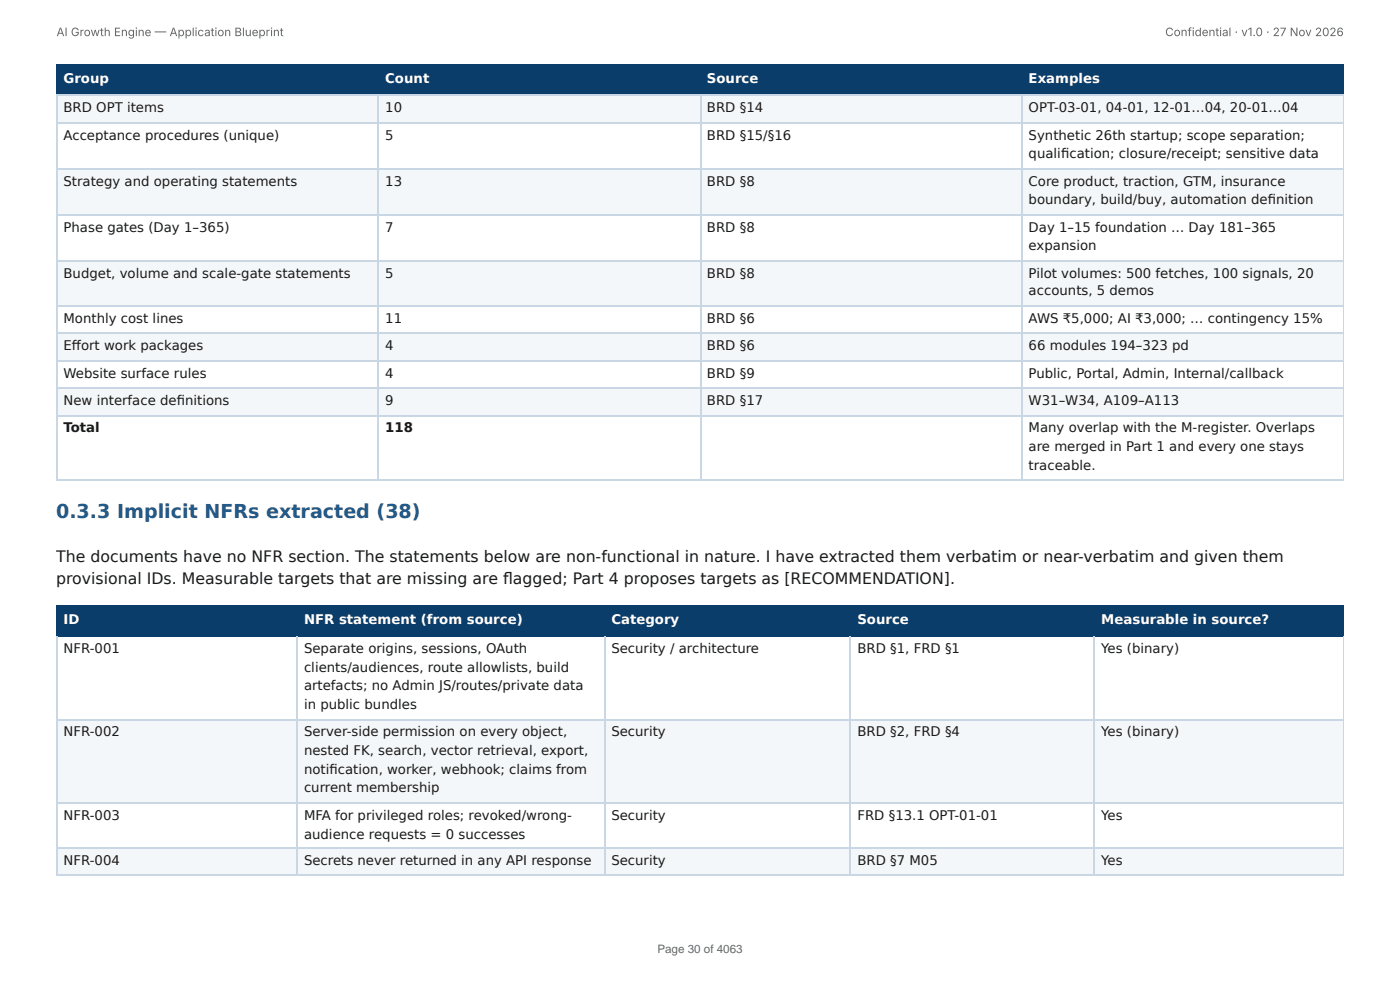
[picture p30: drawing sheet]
<svg xmlns="http://www.w3.org/2000/svg" width="297mm" height="210mm" viewBox="0 0 297 210" stroke-linecap="round" stroke-linejoin="round" font-family="sans-serif">
<defs><g id="words">
<text font-size="4.1" fill="#1f5a8c" x="11.9" y="110.1">0.3.3 Implicit NFRs extracted (38)</text>
<g font-size="3.3" fill="#1a1a1a">
<text x="11.9" y="119.3">The documents have no NFR section. The statements below are non-functional in nature. I have extracted them verbatim or near-verbatim and given them</text>
<text x="11.9" y="124.1">provisional IDs. Measurable targets that are missing are fl agged; Part 4 proposes targets as [RECOMMENDATION].</text>
</g>
<g font-size="2.8" fill="#fff">
<text x="13.5" y="17.7">Group</text>
<text x="81.8" y="17.7">Count</text>
<text x="150.2" y="17.7">Source</text>
<text x="218.5" y="17.7">Examples</text>
<text x="13.5" y="132.6">ID</text>
<text x="64.6" y="132.6">NFR statement (from source)</text>
<text x="129.8" y="132.6">Category</text>
<text x="182.1" y="132.6">Source</text>
<text x="233.9" y="132.6">Measurable in source?</text>
</g>
<g font-size="2.8" fill="#1a1a1a">
<text x="13.5" y="23.8">BRD OPT items</text>
<text x="81.8" y="23.8">10</text>
<text x="150.2" y="23.8">BRD §14</text>
<text x="218.5" y="23.8">OPT-03-01, 04-01, 12-01…04, 20-01…04</text>
<text x="13.5" y="29.6">Acceptance procedures (unique)</text>
<text x="81.8" y="29.6">5</text>
<text x="150.2" y="29.6">BRD §15/§16</text>
<text x="218.5" y="29.6">Synthetic 26th startup; scope separation;</text>
<text x="218.5" y="33.6">qualifi cation; closure/receipt; sensitive data</text>
<text x="13.5" y="39.4">Strategy and operating statements</text>
<text x="81.8" y="39.4">13</text>
<text x="150.2" y="39.4">BRD §8</text>
<text x="218.5" y="39.4">Core product, traction, GTM, insurance</text>
<text x="218.5" y="43.4">boundary, build/buy, automation defi nition</text>
<text x="13.5" y="49.2">Phase gates (Day 1–365)</text>
<text x="81.8" y="49.2">7</text>
<text x="150.2" y="49.2">BRD §8</text>
<text x="218.5" y="49.2">Day 1–15 foundation … Day 181–365</text>
<text x="218.5" y="53.2">expansion</text>
<text x="13.5" y="59">Budget, volume and scale-gate statements</text>
<text x="81.8" y="59">5</text>
<text x="150.2" y="59">BRD §8</text>
<text x="218.5" y="59">Pilot volumes: 500 fetches, 100 signals, 20</text>
<text x="218.5" y="62.7">accounts, 5 demos</text>
<text x="13.5" y="68.5">Monthly cost lines</text>
<text x="81.8" y="68.5">11</text>
<text x="150.2" y="68.5">BRD §6</text>
<text x="218.5" y="68.5">AWS ₹5,000; AI ₹3,000; … contingency 15%</text>
<text x="13.5" y="74.3">Eff ort work packages</text>
<text x="81.8" y="74.3">4</text>
<text x="150.2" y="74.3">BRD §6</text>
<text x="218.5" y="74.3">66 modules 194–323 pd</text>
<text x="13.5" y="80.2">Website surface rules</text>
<text x="81.8" y="80.2">4</text>
<text x="150.2" y="80.2">BRD §9</text>
<text x="218.5" y="80.2">Public, Portal, Admin, Internal/callback</text>
<text x="13.5" y="86">New interface defi nitions</text>
<text x="81.8" y="86">9</text>
<text x="150.2" y="86">BRD §17</text>
<text x="218.5" y="86">W31–W34, A109–A113</text>
<text x="13.5" y="91.8">Total</text>
<text x="81.8" y="91.8">118</text>
<text x="218.5" y="91.8">Many overlap with the M-register. Overlaps</text>
<text x="218.5" y="95.8">are merged in Part 1 and every one stays</text>
<text x="218.5" y="99.7">traceable.</text>
<text x="13.5" y="138.6">NFR-001</text>
<text x="64.6" y="138.6">Separate origins, sessions, OAuth</text>
<text x="64.6" y="142.6">clients/audiences, route allowlists, build</text>
<text x="129.8" y="138.6">Security / architecture</text>
<text x="182.1" y="138.6">BRD §1, FRD §1</text>
<text x="233.9" y="138.6">Yes (binary)</text>
<text x="64.6" y="146.6">artefacts; no Admin JS/routes/private data</text>
<text x="64.6" y="150.5">in public bundles</text>
<text x="13.5" y="156.4">NFR-002</text>
<text x="64.6" y="156.4">Server-side permission on every object,</text>
<text x="64.6" y="160.3">nested FK, search, vector retrieval, export,</text>
<text x="129.8" y="156.4">Security</text>
<text x="182.1" y="156.4">BRD §2, FRD §4</text>
<text x="233.9" y="156.4">Yes (binary)</text>
<text x="64.6" y="164.3">notifi cation, worker, webhook; claims from</text>
<text x="64.6" y="168.3">current membership</text>
<text x="13.5" y="174.1">NFR-003</text>
<text x="64.6" y="174.1">MFA for privileged roles; revoked/wrong-</text>
<text x="64.6" y="178.1">audience requests = 0 successes</text>
<text x="129.8" y="174.1">Security</text>
<text x="182.1" y="174.1">FRD §13.1 OPT-01-01</text>
<text x="233.9" y="174.1">Yes</text>
<text x="13.5" y="183.6">NFR-004</text>
<text x="64.6" y="183.6">Secrets never returned in any API response</text>
<text x="129.8" y="183.6">Security</text>
<text x="182.1" y="183.6">BRD §7 M05</text>
<text x="233.9" y="183.6">Yes</text>
</g>
<g font-size="2.5" fill="#666">
<text x="12" y="7.7">AI Growth Engine — Application Blueprint</text>
<text x="247.5" y="7.7">Confidential · v1.0 · 27 Nov 2026</text>
<text x="139.6" y="202.5">Page 30 of 4063</text>
</g>
</g></defs>
<g fill="#0b3d6b">
<path d="M12.2 14h68.2v6.1h-68.2z"/>
<path d="M80.4 14h68.3v6.1h-68.3z"/>
<path d="M148.7 14h68.3v6.1h-68.3z"/>
<path d="M217 14h68.4v6.1h-68.4z"/>
</g>
<g fill="#f4f7fa">
<path d="M12.2 20.1h68.2v5.8h-68.2z"/>
<path d="M80.4 20.1h68.3v5.8h-68.3z"/>
<path d="M148.7 20.1h68.3v5.8h-68.3z"/>
<path d="M217 20.1h68.4v5.8h-68.4z"/>
<path d="M12.2 35.7h68.2v9.8h-68.2z"/>
<path d="M80.4 35.7h68.3v9.8h-68.3z"/>
<path d="M148.7 35.7h68.3v9.8h-68.3z"/>
<path d="M217 35.7h68.4v9.8h-68.4z"/>
<path d="M12.2 55.3h68.2v9.8h-68.2z"/>
<path d="M80.4 55.3h68.3v9.8h-68.3z"/>
<path d="M148.7 55.3h68.3v9.8h-68.3z"/>
<path d="M217 55.3h68.4v9.8h-68.4z"/>
<path d="M12.2 70.9h68.2v5.8h-68.2z"/>
<path d="M80.4 70.9h68.3v5.8h-68.3z"/>
<path d="M148.7 70.9h68.3v5.8h-68.3z"/>
<path d="M217 70.9h68.4v5.8h-68.4z"/>
<path d="M12.2 82.6h68.2v5.8h-68.2z"/>
<path d="M80.4 82.6h68.3v5.8h-68.3z"/>
<path d="M148.7 82.6h68.3v5.8h-68.3z"/>
<path d="M217 82.6h68.4v5.8h-68.4z"/>
</g>
<path d="M11.9 13.9h273.5M12 13.8v6.6M80.3 13.8v6.6M148.8 13.8v6.6M217.1 13.8v6.6M11.9 20.2h273.5" fill="none" stroke="#0b3d6b" stroke-width=".26"/>
<path d="M285.3 13.8v6.6" fill="none" stroke="#0b3d6b" stroke-width=".21"/>
<g fill="none" stroke="#c9d6e3" stroke-width=".26">
<path d="M11.9 20.2h273.5M11.9 26.1h273.5M11.9 35.9h273.5M12 20.4v81.7M80.3 20.4v81.7M148.8 20.4v81.7M217.1 20.4v81.7M11.9 45.6h273.5M11.9 55.4h273.5M11.9 65h273.5M11.9 70.8h273.5M11.9 76.6h273.5"/>
<path d="M11.9 82.4h273.5M11.9 88.2h273.5M11.9 102h273.5"/>
</g>
<path d="M285.3 20.4v81.7" fill="none" stroke="#c9d6e3" stroke-width=".21"/>
<g fill="#0b3d6b">
<path d="M12.2 128.9h51v6.3h-51z"/>
<path d="M63.2 128.9h65.1v6.3h-65.1z"/>
<path d="M128.3 128.9h52.4v6.3h-52.4z"/>
<path d="M180.7 128.9h51.9v6.3h-51.9z"/>
<path d="M232.6 128.9h52.8v6.3h-52.8z"/>
</g>
<g fill="#f4f7fa">
<path d="M12.2 152.7h51v17.7h-51z"/>
<path d="M63.2 152.7h65.1v17.7h-65.1z"/>
<path d="M128.3 152.7h52.4v17.7h-52.4z"/>
<path d="M180.7 152.7h51.9v17.7h-51.9z"/>
<path d="M232.6 152.7h52.8v17.7h-52.8z"/>
<path d="M12.2 180.2h51v5.8h-51z"/>
<path d="M63.2 180.2h65.1v5.8h-65.1z"/>
<path d="M128.3 180.2h52.4v5.8h-52.4z"/>
<path d="M180.7 180.2h51.9v5.8h-51.9z"/>
<path d="M232.6 180.2h52.8v5.8h-52.8z"/>
</g>
<path d="M11.9 128.7h273.5M11.9 135.1h273.5M12 128.6v6.6M63.1 128.6v6.6M128.5 128.6v6.6M180.6 128.6v6.6M232.4 128.6v6.6" fill="none" stroke="#0b3d6b" stroke-width=".26"/>
<path d="M285.3 128.6v6.6" fill="none" stroke="#0b3d6b" stroke-width=".21"/>
<path d="M12 135.2v50.8M63.1 135.2v50.8M128.5 135.2v50.8M180.6 135.2v50.8M232.4 135.2v50.8M11.9 152.8h273.5M11.9 170.5h273.5M11.9 180h273.5M11.9 185.9h273.5" fill="none" stroke="#c9d6e3" stroke-width=".26"/>
<path d="M285.3 135.2v50.8" fill="none" stroke="#c9d6e3" stroke-width=".21"/>
<use href="#words"/>
</svg>
